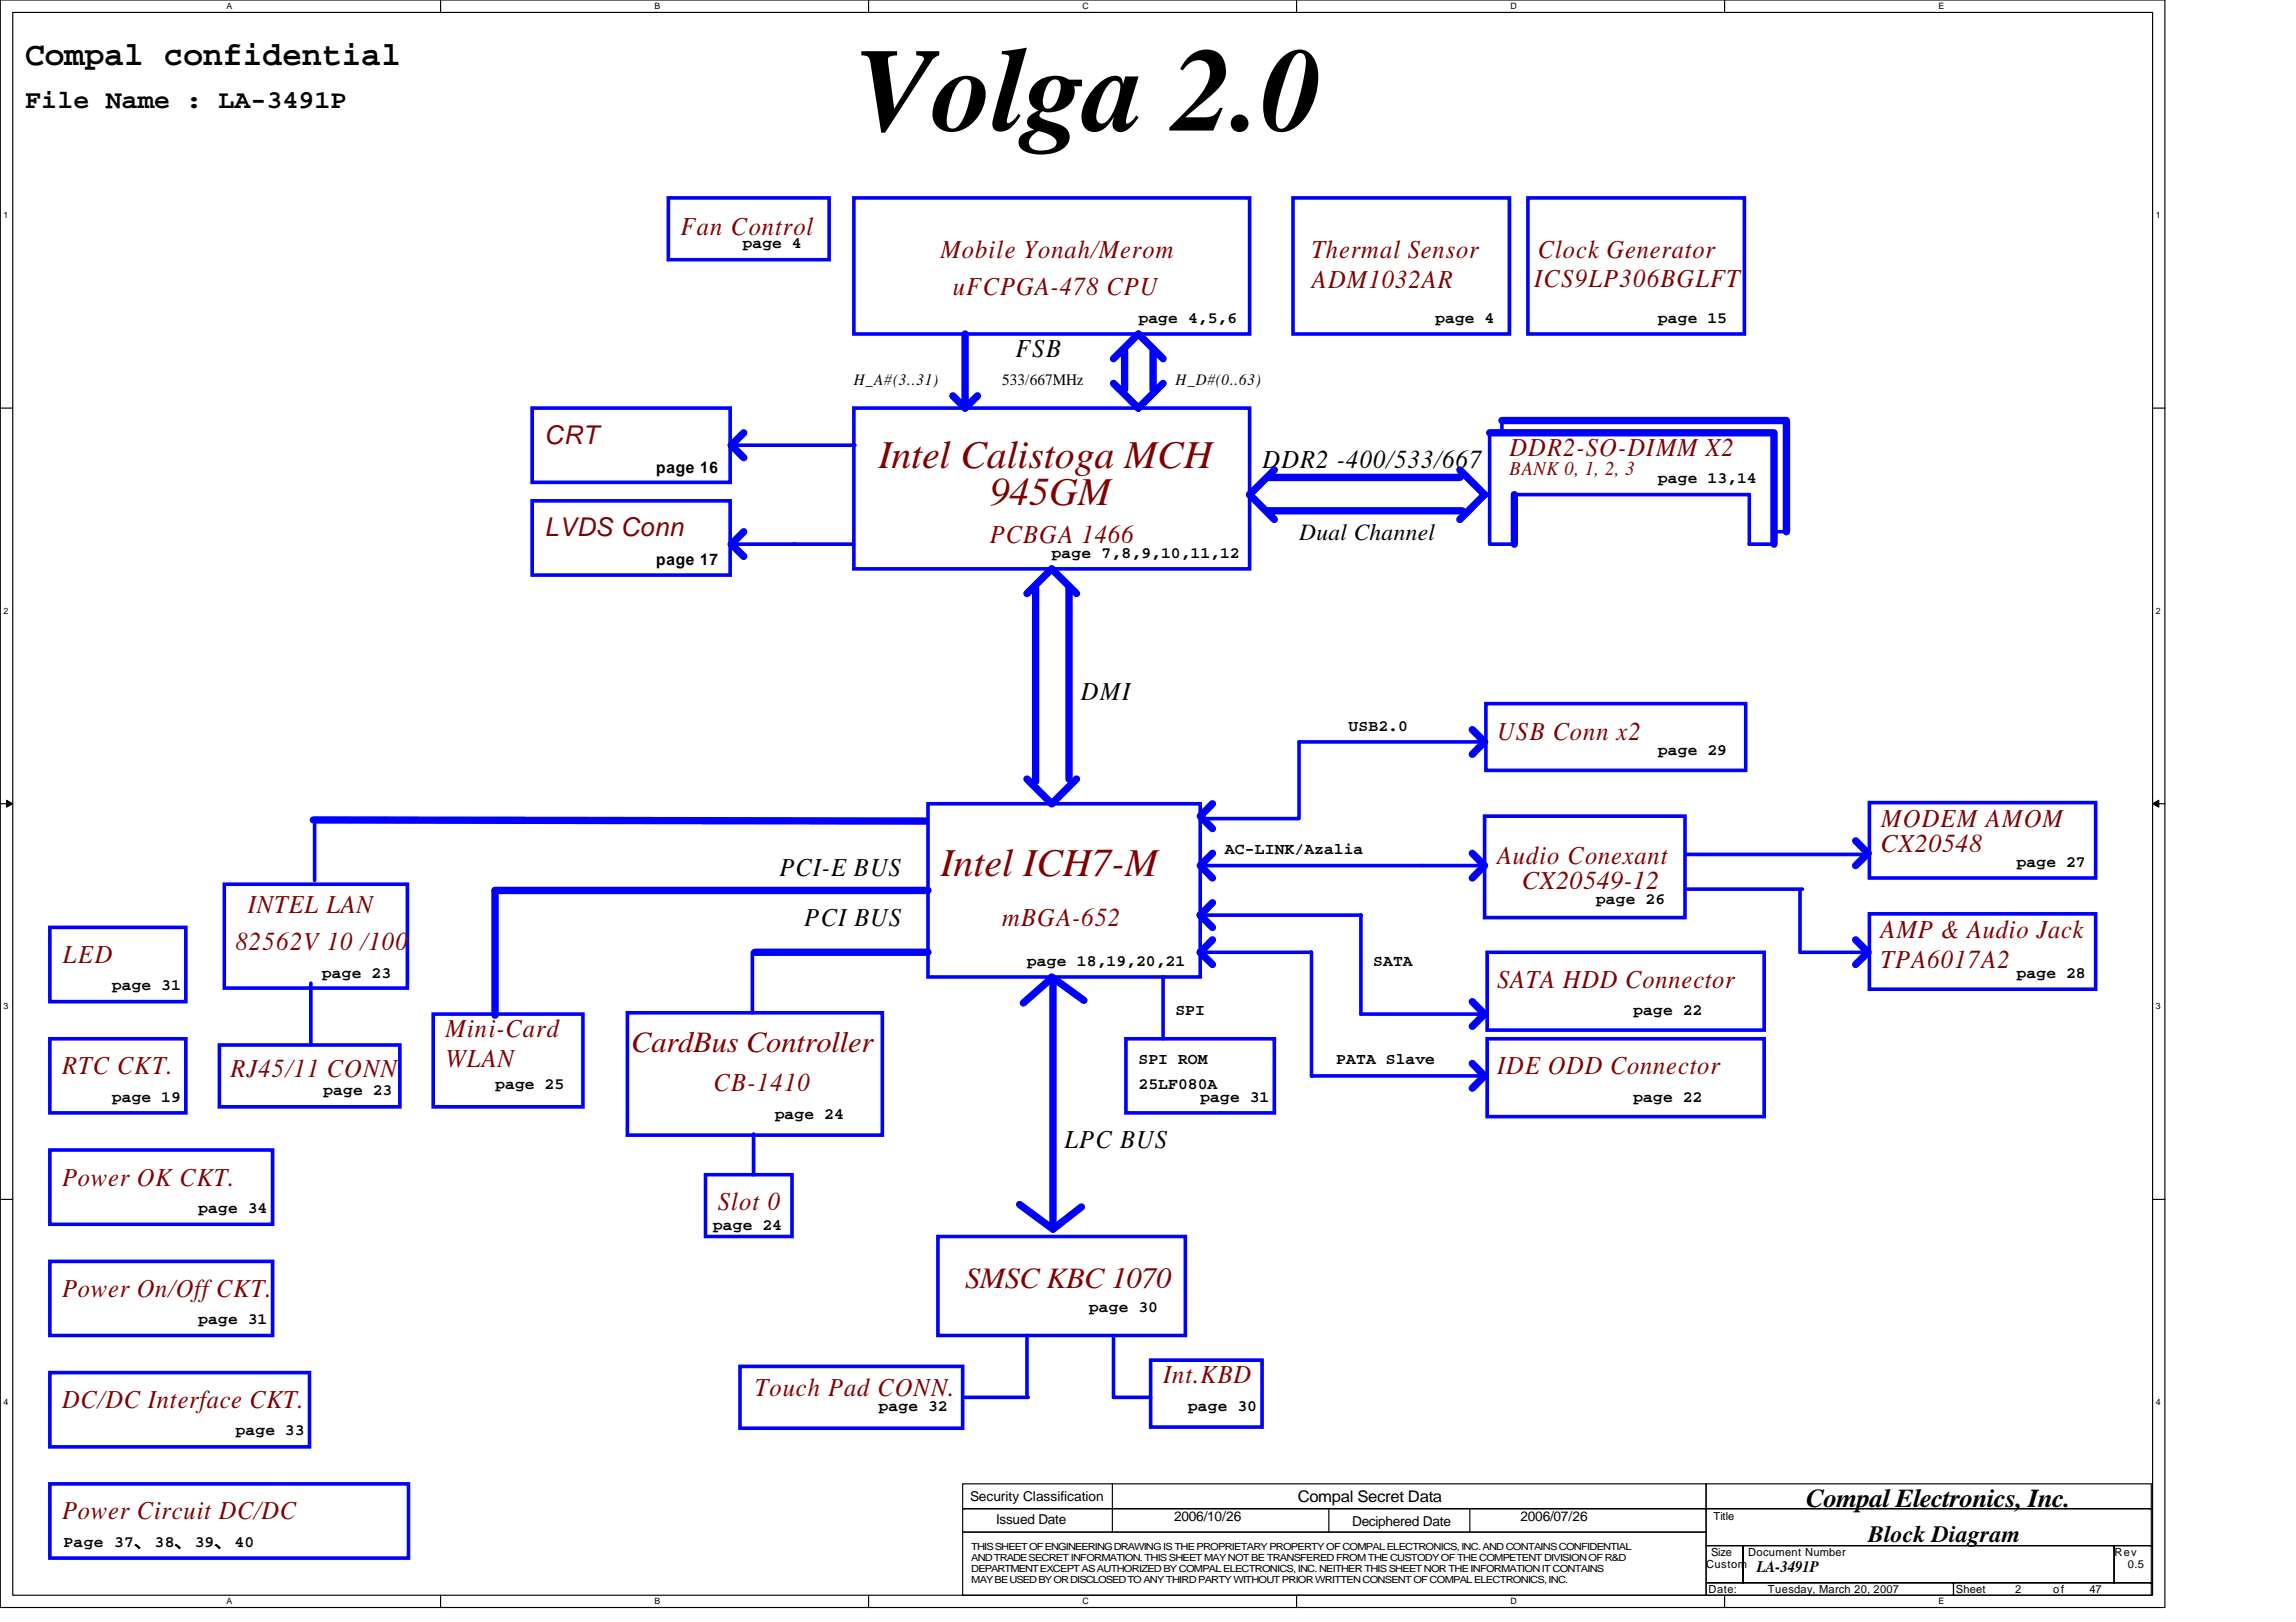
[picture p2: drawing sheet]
<svg xmlns="http://www.w3.org/2000/svg" width="297mm" height="210mm" viewBox="0 0 297 210" stroke-linecap="round" stroke-linejoin="round" font-family="sans-serif">
<defs><g id="words">
<text font-size="15.3" x="110.4" y="16.9">Volga 2.0</text>
<g font-size="5.1" fill="#800000">
<text x="113.7" y="60.6">Intel Calistoga MCH</text>
<text x="128.1" y="65.4">945GM</text>
<text x="121.7" y="113.4">Intel ICH7-M</text>
</g>
<text font-size="4.3" x="3.3" y="8.4">Compal confidential</text>
<g font-size="3.8" fill="#800000">
<text x="81.7" y="136.1">CardBus Controller</text>
<text x="124.9" y="166.7">SMSC KBC 1070</text>
</g>
<g font-size="3.3">
<text x="3.3" y="14">File Name : LA-3491P</text>
<text x="131.4" y="46.2">FSB</text>
<text x="163.3" y="60.6">DDR2 -400/533/667</text>
<text x="139.8" y="90.5">DMI</text>
<text x="100.9" y="113.4">PCI-E BUS</text>
<text x="104.1" y="119.8">PCI BUS</text>
<text x="137.7" y="148.6">LPC BUS</text>
<text x="233.7" y="195.1">Compal Electronics, Inc.</text>
</g>
<g font-size="3.3" fill="#800000">
<text x="88" y="30.4">Fan Control</text>
<text x="121.7" y="33.4">Mobile Yonah/Merom</text>
<text x="169.7" y="33.4">Thermal Sensor</text>
<text x="198.9" y="33.4">Clock Generator</text>
<text x="123.3" y="38.2">uFCPGA-478 CPU</text>
<text x="169.7" y="37.3">ADM1032AR</text>
<text x="198.5" y="37.1">ICS9LP306BGLFT</text>
<text x="70.5" y="57.4">CRT</text>
<text x="195.3" y="59">DDR2-SO-DIMM X2</text>
<text x="70.5" y="69.4">LVDS Conn</text>
<text x="128.1" y="70.2">PCBGA 1466</text>
<text x="193.7" y="95.8">USB Conn x2</text>
<text x="243.4" y="107">MODEM AMOM</text>
<text x="193.7" y="111.8">Audio Conexant</text>
<text x="243.3" y="110.2">CX20548</text>
<text x="32" y="118.2">INTEL LAN</text>
<text x="129.7" y="119.8">mBGA-652</text>
<text x="196.9" y="115">CX20549-12</text>
<text x="8.1" y="124.6">LED</text>
<text x="30.5" y="123">82562V 10 /100</text>
<text x="243.3" y="121.4">AMP &amp; Audio Jack</text>
<text x="243.3" y="125.3">TPA6017A2</text>
<text x="193.7" y="127.8">SATA HDD Connector</text>
<text x="57.7" y="134.2">Mini-Card</text>
<text x="8" y="139">RTC CKT.</text>
<text x="29.8" y="139.3">RJ45/11 CONN</text>
<text x="57.7" y="138.1">WLAN</text>
<text x="92.3" y="141.2">CB-1410</text>
<text x="193.7" y="139">IDE ODD Connector</text>
<text x="8" y="153.4">Power OK CKT.</text>
<text x="92.9" y="156.6">Slot 0</text>
<text x="8" y="167.8">Power On/Off CKT.</text>
<text x="150.5" y="179">Int.KBD</text>
<text x="8" y="182.2">DC/DC Interface CKT.</text>
<text x="97.7" y="180.6">Touch Pad CONN.</text>
<text x="8" y="196.6">Power Circuit DC/DC</text>
</g>
<g font-size="3">
<text x="168.1" y="69.9">Dual Channel</text>
<text x="241.7" y="199.6">Block Diagram</text>
</g>
<text font-size="2.5" fill="#800000" x="195.3" y="61.5">BANK 0, 1, 2, 3</text>
<g font-size="2.1">
<text x="96.1" y="32.2">page 4</text>
<text x="147.3" y="41.7">page 4,5,6</text>
<text x="185.7" y="41.7">page 4</text>
<text x="214.5" y="41.7">page 15</text>
<text x="110.5" y="49.8">H_A#(3..31)</text>
<text x="129.7" y="49.8">533/667MHz</text>
<text x="152.1" y="49.8">H_D#(0..63)</text>
<text x="84.9" y="61.2">page 16</text>
<text x="214.5" y="62.5">page 13,14</text>
<text x="84.9" y="73.2">page 17</text>
<text x="136.1" y="72.2">page 7,8,9,10,11,12</text>
<text x="174.5" y="94.6">USB2.0</text>
<text x="214.5" y="97.7">page 29</text>
<text x="158.5" y="110.6">AC-LINK/Azalia</text>
<text x="260.9" y="112.2">page 27</text>
<text x="206.5" y="117">page 26</text>
<text x="132.9" y="125">page 18,19,20,21</text>
<text x="177.7" y="125">SATA</text>
<text x="14.5" y="128.2">page 31</text>
<text x="41.7" y="126.6">page 23</text>
<text x="152.1" y="131.4">SPI</text>
<text x="211.3" y="131.4">page 22</text>
<text x="260.9" y="126.6">page 28</text>
<text x="147.3" y="137.8">SPI ROM</text>
<text x="172.9" y="137.8">PATA Slave</text>
<text x="14.5" y="142.6">page 19</text>
<text x="41.8" y="141.8">page 23</text>
<text x="64" y="141">page 25</text>
<text x="147.3" y="141">25LF080A</text>
<text x="155.3" y="142.6">page 31</text>
<text x="211.3" y="142.6">page 22</text>
<text x="100.2" y="144.8">page 24</text>
<text x="25.7" y="157">page 34</text>
<text x="92.2" y="159.2">page 24</text>
<text x="25.7" y="171.4">page 31</text>
<text x="140.9" y="169.8">page 30</text>
<text x="30.5" y="185.8">page 33</text>
<text x="113.7" y="182.6">page 32</text>
<text x="153.7" y="182.6">page 30</text>
<text x="167.9" y="194.4">Compal Secret Data</text>
<text x="8.2" y="200.2">Page 37、38、39、40</text>
<text x="227.3" y="203.5">LA-3491P</text>
</g>
<g font-size="1.8">
<text x="125.5" y="194.2">Security Classification</text>
<text x="128.9" y="197.3">Issued Date</text>
<text x="151.9" y="196.8">2006/10/26</text>
<text x="174.9" y="197.4">Deciphered Date</text>
<text x="196.7" y="196.8">2006/07/26</text>
</g>
<g font-size="1.4">
<text x="221.7" y="196.7">Title</text>
<text x="220.7" y="202.9">Custom</text>
<text x="221.4" y="201.3">Size</text>
<text x="226.2" y="201.3">Document Number</text>
<text x="273.6" y="201.3">Rev</text>
<text x="275.3" y="202.9">0.5</text>
<text x="221" y="206.1">Date:</text>
<text x="228.7" y="206.1">Tuesday, March 20, 2007</text>
<text x="253" y="206.1">Sheet</text>
<text x="260.7" y="206.1">2</text>
<text x="265.6" y="206.1">of</text>
<text x="270.3" y="206.1">47</text>
</g>
<g font-size="1.3">
<text x="125.7" y="200.5">THIS SHEET OF ENGINEERING DRAWING IS THE PROPRIETARY PROPERTY OF COMPAL ELECTRONICS, INC. AND CONTAINS CONFIDENTIAL</text>
<text x="125.7" y="202">AND TRADE SECRET INFORMATION. THIS SHEET MAY NOT BE TRANSFERED FROM THE CUSTODY OF THE COMPETENT DIVISION OF R&amp;D</text>
<text x="125.7" y="203.5">DEPARTMENT EXCEPT AS AUTHORIZED BY COMPAL ELECTRONICS, INC. NEITHER THIS SHEET NOR THE INFORMATION IT CONTAINS</text>
<text x="125.7" y="204.9">MAY BE USED BY OR DISCLOSED TO ANY THIRD PARTY WITHOUT PRIOR WRITTEN CONSENT OF COMPAL ELECTRONICS, INC.</text>
</g>
<g font-size="1.1">
<text x="29.3" y="1.2">A</text>
<text x="84.7" y="1.2">B</text>
<text x="140" y="1.2">C</text>
<text x="195.4" y="1.2">D</text>
<text x="250.8" y="1.2">E</text>
<text x=".4" y="28.2">1</text>
<text x="278.9" y="28.2">1</text>
<text x=".4" y="79.4">2</text>
<text x="278.9" y="79.4">2</text>
<text x=".4" y="130.6">3</text>
<text x="278.9" y="130.6">3</text>
<text x=".4" y="181.8">4</text>
<text x="278.9" y="181.8">4</text>
<text x="29.3" y="207.6">A</text>
<text x="84.7" y="207.6">B</text>
<text x="140" y="207.6">C</text>
<text x="195.4" y="207.6">D</text>
<text x="250.8" y="207.6">E</text>
</g>
</g></defs>
<path d="M0 0h280.1v208h-280.1zM1.6 1.6h276.9v204.8h-276.9z" fill="none" stroke="#000" stroke-width=".15"/>
<g fill="#fff">
<path d="M29.3 .2h.8v1.2h-.8z"/>
<path d="M29.3 206.6h.8v1.3h-.8z"/>
</g>
<path d="M57 0v1.6M57 206.4v1.6" fill="none" stroke="#000" stroke-width=".15"/>
<g fill="#fff">
<path d="M84.7 .2h.7v1.2h-.7z"/>
<path d="M84.7 206.6h.7v1.3h-.7z"/>
</g>
<path d="M112.4 0v1.6M112.4 206.4v1.6" fill="none" stroke="#000" stroke-width=".15"/>
<g fill="#fff">
<path d="M140 .2h.8v1.2h-.8z"/>
<path d="M140 206.6h.8v1.3h-.8z"/>
</g>
<path d="M167.7 0v1.6M167.7 206.4v1.6" fill="none" stroke="#000" stroke-width=".15"/>
<g fill="#fff">
<path d="M195.4 .2h.8v1.2h-.8z"/>
<path d="M195.4 206.6h.8v1.3h-.8z"/>
</g>
<path d="M223.1 0v1.6M223.1 206.4v1.6" fill="none" stroke="#000" stroke-width=".15"/>
<g fill="#fff">
<path d="M250.8 .2h.7v1.2h-.7z"/>
<path d="M250.8 206.6h.7v1.3h-.7z"/>
<path d="M.4 27.2h.7v1.3h-.7z"/>
<path d="M278.9 27.2h.6v1.3h-.6z"/>
<path d="M.4 78.4h.7v1.3h-.7z"/>
<path d="M278.9 78.4h.6v1.3h-.6z"/>
</g>
<path d="M0 52.8h1.6M278.5 52.8h1.6" fill="none" stroke="#000" stroke-width=".15"/>
<g fill="#fff">
<path d="M.4 129.6h.7v1.3h-.7z"/>
<path d="M278.9 129.6h.6v1.3h-.6z"/>
</g>
<path d="M0 104h1.6M278.5 104h1.6" fill="none" stroke="#000" stroke-width=".15"/>
<path d="M.8 103.5l.8 .5-.8 .5zM278.5 104l.8-.5v1z" fill="#000" stroke="#000" stroke-width=".13"/>
<g fill="#fff">
<path d="M.4 180.8h.7v1.3h-.7z"/>
<path d="M278.9 180.8h.6v1.3h-.6z"/>
</g>
<g fill="none" stroke="#000" stroke-width=".15">
<path d="M0 155.2h1.6M278.5 155.2h1.6M124.5 192h96.2v3.2h-96.2zM124.5 195.2h96.2v3.1h-96.2zM124.5 198.3h96.2v8.1h-96.2zM143.9 192v6.3M171.9 195.2v3.1M190.2 195.2v3.1M220.7 192h57.6v3.2h-57.6zM220.7 195.2h57.6v4.8h-57.6zM220.7 200h4.8v4.8h-4.8zM220.7 204.8h32v1.6h-32z"/>
<path d="M225.5 200h48v4.8h-48zM252.7 204.8h25.6v1.6h-25.6zM273.5 200h4.8v4.8h-4.8z"/>
</g>
<g fill="none" stroke="#00f" stroke-width=".95">
<path d="M96.2 56l-1.6 1.6 1.6 1.6M123.3 51.2l1.6 1.6M124.9 43.2v9.6l1.6-1.6M144.1 49.6l3.2 3.2 3.2-3.2M144.1 46.4l3.2-3.2 3.2 3.2M145.5 45.4v5M149.2 45.4v5M192.7 56h36.8v14.4M194.3 54.4h36.8v14.4M96.2 68.8l-1.6 1.6 1.6 1.6M132.9 76.8l3.2-3.2 3.2 3.2M134 76v25.1"/>
<path d="M138.3 76v24.8M164.1 66.1h25.1M164.1 61.8h24.8M164.9 60.8l-3.2 3.2 3.2 3.2M188.9 60.8l3.2 3.2-3.2 3.2M195.9 64v6.4M190.5 94.4l1.6 1.6-1.6 1.6M40.5 106.1l79.2 .2M120.1 115.2h-56.1v16.2M132.9 100.8l3.2 3.2 3.2-3.2M156.9 110.4l-1.6 1.6 1.6 1.6M156.9 116.8l-1.6 1.6 1.6 1.6"/>
<path d="M156.9 104l-1.6 1.6 1.6 1.6M190.5 110.4l1.6 1.6-1.6 1.6M240.1 108.8l1.6 1.6-1.6 1.6M97.7 123.2h22.4M136.1 126.6l-3.7 3.2M136.1 126.4l4.1 3.1M136.2 127.6v30.8M156.9 121.6l-1.6 1.6 1.6 1.6M190.5 137.6l1.6 1.6-1.6 1.6M190.5 129.6l1.6 1.6-1.6 1.6M240.1 121.6l1.6 1.6-1.6 1.6M131.9 155.9l4.3 3.2 3.7-2.9"/>
</g>
<g fill="none" stroke="#00f" stroke-width=".47">
<path d="M86.5 25.6h20.8v8h-20.8zM110.5 25.6h51.2v17.6h-51.2zM167.3 25.6h28v17.6h-28zM197.7 25.6h28v17.6h-28zM68.9 52.8h25.6v9.6h-25.6zM94.8 57.6h15.8M110.5 52.8h51.2v20.8h-51.2zM192.7 56v14.4h3.2M194.3 54.4v1.6M68.9 64.8h25.6v9.6h-25.6zM94.8 70.4h15.7M195.9 64h30.4v6.4h3.2"/>
<path d="M229.5 68.8h1.6M192.1 96h-24v9.9h-12.8M192.2 91.1h33.6v8.6h-33.6zM29 114.4h23.7v13.5h-23.7zM40.7 105.9v8M120.1 104h35.2v22.4h-35.2zM155.3 112h36.8M155.3 118.4h20.8v12.8h16M192.1 105.6h25.9v13.1h-25.9zM218.2 110.6h23.6M218.3 115.1h14.9M232.9 115.2v8h8.8"/>
<path d="M241.8 103.9h29.3v9.7h-29.3zM241.8 118.3h29.3v9.7h-29.3zM6.5 134.4h17.5v9.6h-17.5zM6.5 120h17.5v9.6h-17.5zM28.4 135.2h23.3v8h-23.3zM40.2 127.2v8M56 131.2h19.4v12h-19.4zM81.2 131.1h32.9v15.8h-32.9zM97.3 123.2v7.9M145.7 134.4h19.2v9.6h-19.2zM150.5 126.4v8M155.3 123.2h14.4v16h22.4"/>
<path d="M192.4 134.4h35.8v10.1h-35.8zM192.4 123.2h35.8v10.1h-35.8zM6.5 148.8h28.8v9.6h-28.8zM91.3 152h11.2v8h-11.2zM97.5 146.7v5.3M6.5 177.6h33.5v9.6h-33.5zM6.5 163.2h28.8v9.6h-28.8zM95.7 176.8h28.8v8h-28.8zM121.3 160h32v12.8h-32zM132.9 172.8v8M144.1 172.8v8h4.8M148.9 176h14.4v8.7h-14.4z"/>
<path d="M6.5 192h46.3v9.6h-46.3zM124.9 180.8h8.1"/>
</g>
<use href="#words"/>
</svg>
